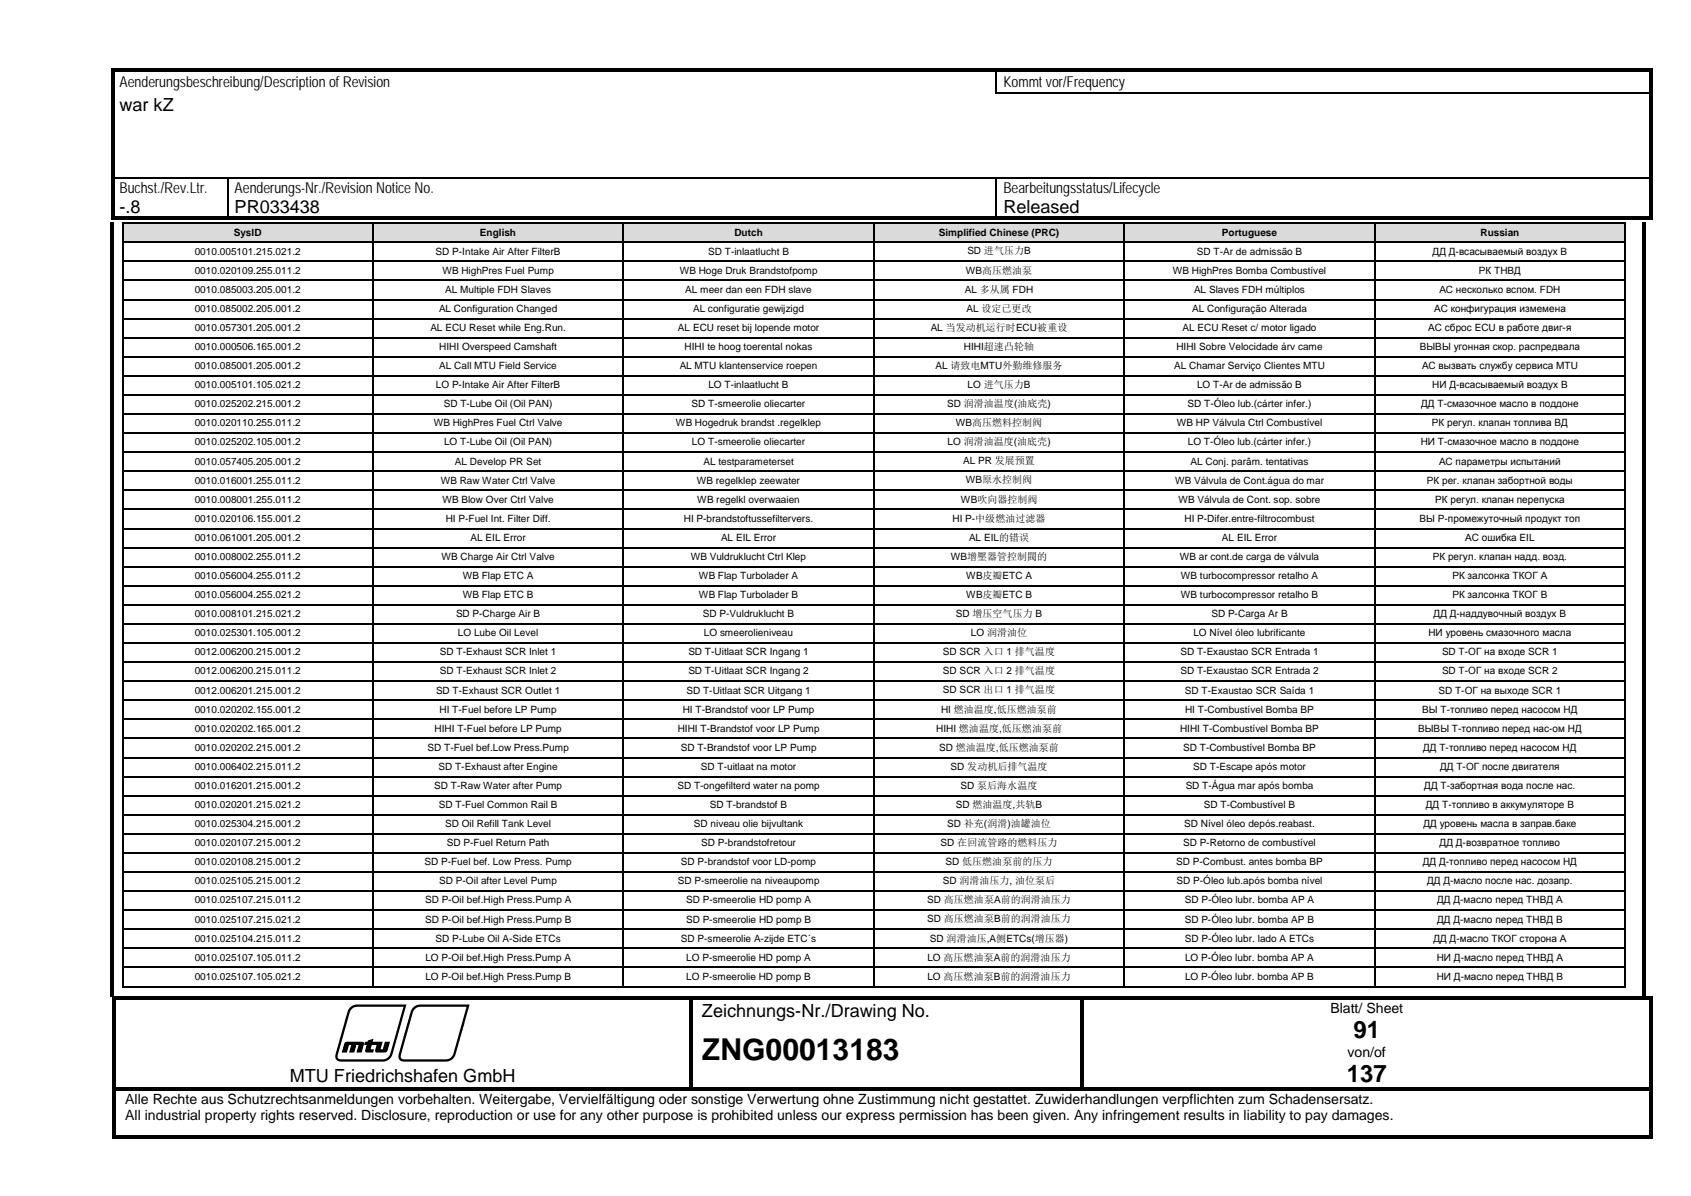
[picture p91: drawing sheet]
<svg xmlns="http://www.w3.org/2000/svg" width="297mm" height="210mm" viewBox="0 0 297 210" stroke-linecap="round" stroke-linejoin="round" font-family="sans-serif">
<defs><g id="words">
<text font-size="5.3" x="123.3" y="186.2">ZNG00013183</text>
<g font-size="4.2">
<text x="237.7" y="182.4">91</text>
<text x="236.5" y="190.1">137</text>
</g>
<g font-size="3.2">
<text x="21" y="19.5">war kZ</text>
<text x="21" y="37.4">-.8</text>
<text x="41.2" y="37.4">PR033438</text>
<text x="176.2" y="37.4">Released</text>
<text x="123.3" y="178.5">Zeichnungs-Nr./Drawing No.</text>
<text x="50.9" y="190">MTU Friedrichshafen GmbH</text>
</g>
<g font-size="2.6">
<text x="21" y="15.3">Aenderungsbeschreibung/Descriptionof Revision</text>
<text x="176.2" y="15.3">Kommt vor/Frequency</text>
<text x="21" y="33.9">Buchst./Rev.Ltr.</text>
<text x="41.2" y="33.9">Aenderungs-Nr./RevisionNotice No.</text>
<text x="176.2" y="33.9">Bearbeitungsstatus/Lifecycle</text>
</g>
<g font-size="2.5">
<text x="233.7" y="177.8">Blatt/ Sheet</text>
<text x="236.7" y="185.5">von/of</text>
<text x="22" y="193.8">Alle Rechte aus Schutzrechtsanmeldungen vorbehalten. Weitergabe, Vervielfältigung oder sonstige Verwertung ohne Zustimmung nicht gestattet. Zuwiderhandlungen verpflichten zum Schadensersatz.</text>
<text x="22" y="196.6">All industrial property rights reserved. Disclosure, reproduction or use for any other purpose is prohibited unless our express permission has been given. Any infringement results in liability to pay damages.</text>
</g>
<g font-size="1.8">
<text x="41.1" y="41.4">SysID</text>
<text x="84.3" y="41.4">English</text>
<text x="129" y="41.4">Dutch</text>
<text x="164.9" y="41.4">Simplified Chinese (PRC)</text>
<text x="214.6" y="41.4">Portuguese</text>
<text x="260" y="41.4">Russian</text>
<text x="34.2" y="44.7">0010.005101.215.021.2</text>
<text x="76.5" y="44.7">SD P-Intake Air After FilterB</text>
<text x="124.4" y="44.7">SD T-inlaatlucht B</text>
<text x="169.9" y="44.7">SD 进气压力B</text>
<text x="210.2" y="44.7">SD T-Ar de admissão B</text>
<text x="251.6" y="44.7">ДД Д-всасываемый воздух В</text>
<text x="34.2" y="48">0010.020109.255.011.2</text>
<text x="34.2" y="51.4">0010.085003.205.001.2</text>
<text x="77.7" y="48">WB HighPres Fuel Pump</text>
<text x="78.2" y="51.4">AL Multiple FDH Slaves</text>
<text x="119.4" y="48">WB Hoge Druk Brandstofpomp</text>
<text x="120.4" y="51.4">AL meer dan een FDH slave</text>
<text x="169.5" y="51.4">AL 多从属 FDH</text>
<text x="169.7" y="48">WB高压燃油泵</text>
<text x="206" y="48">WB HighPres Bomba Combustível</text>
<text x="209.7" y="51.4">AL Slaves FDH múltiplos</text>
<text x="252.8" y="51.4">АС несколько вспом. FDH</text>
<text x="259.8" y="48">РК ТНВД</text>
<text x="34.2" y="54.8">0010.085002.205.001.2</text>
<text x="34.2" y="58.1">0010.057301.205.001.2</text>
<text x="75.6" y="58.1">AL ECU Reset while Eng.Run.</text>
<text x="77.1" y="54.8">AL Configuration Changed</text>
<text x="119.1" y="58.1">AL ECU reset bij lopende motor</text>
<text x="121.7" y="54.8">AL configuratie gewijzigd</text>
<text x="163.5" y="58.1">AL 当发动机运行时ECU被重设</text>
<text x="169.8" y="54.7">AL 设定已更改</text>
<text x="207.7" y="58.1">AL ECU Reset c/ motor ligado</text>
<text x="209.4" y="54.8">AL Configuração Alterada</text>
<text x="250.9" y="58.1">АС сброс ECU в работе двиг-я</text>
<text x="251.9" y="54.8">АС конфигурация измемена</text>
<text x="34.2" y="61.5">0010.000506.165.001.2</text>
<text x="34.2" y="64.8">0010.085001.205.001.2</text>
<text x="77.2" y="64.8">AL Call MTU Field Service</text>
<text x="77.2" y="61.5">HIHI Overspeed Camshaft</text>
<text x="119.4" y="64.8">AL MTU klantenservice roepen</text>
<text x="120.2" y="61.5">HIHI te hoog toerental nokas</text>
<text x="164.3" y="64.8">AL 请致电MTU外勤维修服务</text>
<text x="169.3" y="61.4">HIHI超速凸轮轴</text>
<text x="206.2" y="64.8">AL Chamar Serviço Clientes MTU</text>
<text x="206.6" y="61.5">HIHI Sobre Velocidade árv came</text>
<text x="249.4" y="61.5">ВЫВЫ угонная скор. распредвала</text>
<text x="249.8" y="64.8">АС вызвать службу сервиса MTU</text>
<text x="34.2" y="68.2">0010.005101.105.021.2</text>
<text x="34.2" y="71.5">0010.025202.215.001.2</text>
<text x="76.6" y="68.2">LO P-Intake Air After FilterB</text>
<text x="77.9" y="71.5">SD T-Lube Oil (Oil PAN)</text>
<text x="121.5" y="71.5">SD T-smeerolie oliecarter</text>
<text x="124.4" y="68.2">LO T-inlaatlucht B</text>
<text x="166.4" y="71.5">SD 润滑油温度(油底壳)</text>
<text x="169.9" y="68.1">LO 进气压力B</text>
<text x="208.6" y="71.5">SD T-Óleo lub.(cárter infer.)</text>
<text x="210.2" y="68.2">LO T-Ar de admissão B</text>
<text x="249.6" y="71.5">ДД Т-смазочное масло в поддоне</text>
<text x="251.6" y="68.2">НИ Д-всасываемый воздух В</text>
<text x="34.2" y="74.9">0010.020110.255.011.2</text>
<text x="76.2" y="74.9">WB HighPres Fuel Ctrl Valve</text>
<text x="118.7" y="74.9">WB Hogedruk brandst .regelklep</text>
<text x="167.9" y="74.8">WB高压燃料控制阀</text>
<text x="206.7" y="74.9">WB HP Válvula Ctrl Combustível</text>
<text x="251.5" y="74.9">РК регул. клапан топлива ВД</text>
<text x="34.2" y="78.2">0010.025202.105.001.2</text>
<text x="34.2" y="81.6">0010.057405.205.001.2</text>
<text x="78" y="78.2">LO T-Lube Oil (Oil PAN)</text>
<text x="79.9" y="81.6">AL Develop PR Set</text>
<text x="121.5" y="78.2">LO T-smeerolie oliecarter</text>
<text x="123.5" y="81.6">AL testparameterset</text>
<text x="166.4" y="78.2">LO 润滑油温度(油底壳)</text>
<text x="169.2" y="81.6">AL PR 发展预置</text>
<text x="208.6" y="78.2">LO T-Óleo lub.(cárter infer.)</text>
<text x="209.1" y="81.6">AL Conj. parâm. tentativas</text>
<text x="249.5" y="78.2">НИ Т-смазочное масло в поддоне</text>
<text x="252.8" y="81.6">АС параметры испытаний</text>
<text x="34.2" y="84.9">0010.016001.255.011.2</text>
<text x="34.2" y="88.3">0010.008001.255.011.2</text>
<text x="77.4" y="84.9">WB Raw Water Ctrl Valve</text>
<text x="77.7" y="88.3">WB Blow Over Ctrl Valve</text>
<text x="122.4" y="84.9">WB regelklep zeewater</text>
<text x="122.5" y="88.3">WB regelkl overwaaien</text>
<text x="168.8" y="88.2">WB吹向器控制阀</text>
<text x="169.6" y="84.9">WB原水控制阀</text>
<text x="206.4" y="84.9">WB Válvula de Cont.água do mar</text>
<text x="207" y="88.3">WB Válvula de Cont. sop. sobre</text>
<text x="250.6" y="84.9">РК рег. клапан забортной воды</text>
<text x="252.1" y="88.3">РК регул. клапан перепуска</text>
<text x="34.2" y="91.6">0010.020106.155.001.2</text>
<text x="34.2" y="95">0010.061001.205.001.2</text>
<text x="78.3" y="91.6">HI P-Fuel Int. Filter Diff.</text>
<text x="82.7" y="95">AL EIL Error</text>
<text x="120.1" y="91.6">HI P-brandstoftussefiltervers.</text>
<text x="126.6" y="95">AL EIL Error</text>
<text x="167.3" y="91.6">HI P-中级燃油过滤器</text>
<text x="170.2" y="95">AL EIL的错误</text>
<text x="208" y="91.6">HI P-Difer.entre-filtrocombust</text>
<text x="214.6" y="95">AL EIL Error</text>
<text x="249.3" y="91.6">ВЫ P-промежуточный продукт топ</text>
<text x="257.3" y="95">АС ошибка EIL</text>
<text x="34.2" y="98.3">0010.008002.255.011.2</text>
<text x="34.2" y="101.7">0010.056004.255.011.2</text>
<text x="77.6" y="98.3">WB Charge Air Ctrl Valve</text>
<text x="81.3" y="101.7">WB Flap ETC A</text>
<text x="121.3" y="98.3">WB Vuldruklucht Ctrl Klep</text>
<text x="122.8" y="101.7">WB Flap Turbolader A</text>
<text x="167" y="98.3">WB增壓器管控制閥的</text>
<text x="169.7" y="101.7">WB皮瓣ETC A</text>
<text x="207.2" y="98.3">WB ar cont.de carga de válvula</text>
<text x="207.4" y="101.7">WB turbocompressor retalho A</text>
<text x="251.6" y="98.3">РК регул. клапан надд. возд.</text>
<text x="255.1" y="101.7">РК залсонка ТКОГ A</text>
<text x="34.2" y="105">0010.056004.255.021.2</text>
<text x="81.3" y="105">WB Flap ETC B</text>
<text x="122.8" y="105">WB Flap Turbolader B</text>
<text x="169.7" y="105">WB皮瓣ETC B</text>
<text x="207.4" y="105">WB turbocompressor retalho B</text>
<text x="255.1" y="105">РК залсонка ТКОГ B</text>
<text x="34.2" y="108.4">0010.008101.215.021.2</text>
<text x="34.2" y="111.7">0010.025301.105.001.2</text>
<text x="80.1" y="108.4">SD P-Charge Air B</text>
<text x="80.4" y="111.7">LO Lube Oil Level</text>
<text x="123.4" y="108.4">SD P-Vuldruklucht B</text>
<text x="123.6" y="111.7">LO smeerolieniveau</text>
<text x="167.9" y="108.4">SD 增压空气压力 B</text>
<text x="170.5" y="111.7">LO 润滑油位</text>
<text x="209.6" y="111.7">LO Nível óleo lubrificante</text>
<text x="212.8" y="108.4">SD P-Carga Ar B</text>
<text x="250.9" y="111.7">НИ уровень смазочного масла</text>
<text x="251.8" y="108.4">ДД Д-наддувочный воздух B</text>
<text x="34.2" y="115.1">0012.006200.215.001.2</text>
<text x="34.2" y="118.4">0012.006200.215.011.2</text>
<text x="77.3" y="118.4">SD T-Exhaust SCR Inlet 2</text>
<text x="77.3" y="115.1">SD T-Exhaust SCR Inlet 1</text>
<text x="120.9" y="118.4">SD T-Uitlaat SCR Ingang 2</text>
<text x="120.9" y="115.1">SD T-Uitlaat SCR Ingang 1</text>
<text x="165.6" y="118.4">SD SCR 入口 2 排气温度</text>
<text x="165.6" y="115.1">SD SCR 入口 1 排气温度</text>
<text x="207.3" y="118.4">SD T-Exaustao SCR Entrada 2</text>
<text x="207.3" y="115.1">SD T-Exaustao SCR Entrada 1</text>
<text x="253.3" y="118.4">SD Т-ОГ на входе SCR 2</text>
<text x="253.3" y="115.1">SD Т-ОГ на входе SCR 1</text>
<text x="34.2" y="121.8">0012.006201.215.001.2</text>
<text x="34.2" y="125.1">0010.020202.155.001.2</text>
<text x="76.6" y="121.8">SD T-Exhaust SCR Outlet 1</text>
<text x="77.2" y="125.1">HI T-Fuel before LP Pump</text>
<text x="119.9" y="125.1">HI T-Brandstof voor LP Pump</text>
<text x="120.6" y="121.8">SD T-Uitlaat SCR Uitgang 1</text>
<text x="165.3" y="125.1">HI 燃油温度,低压燃油泵前</text>
<text x="165.6" y="121.8">SD SCR 出口 1 排气温度</text>
<text x="208.1" y="121.8">SD T-Exaustao SCR Saída 1</text>
<text x="208.2" y="125.1">HI T-Combustível Bomba BP</text>
<text x="249.8" y="125.1">ВЫ Т-топливо перед насосом НД</text>
<text x="252.6" y="121.8">SD Т-ОГ на выходе SCR 1</text>
<text x="34.2" y="128.5">0010.020202.165.001.2</text>
<text x="34.2" y="131.8">0010.020202.215.001.2</text>
<text x="75.1" y="131.8">SD T-Fuel bef.Low Press.Pump</text>
<text x="76.3" y="128.5">HIHI T-Fuel before LP Pump</text>
<text x="119" y="128.5">HIHI T-Brandstof voor LP Pump</text>
<text x="119.6" y="131.8">SD T-Brandstof voor LP Pump</text>
<text x="164.4" y="128.5">HIHI 燃油温度,低压燃油泵前</text>
<text x="165" y="131.8">SD 燃油温度,低压燃油泵前</text>
<text x="207.3" y="128.5">HIHI T-Combustível Bomba BP</text>
<text x="207.8" y="131.8">SD T-Combustível Bomba BP</text>
<text x="249.1" y="128.5">ВЫВЫ Т-топливо перед нас-ом НД</text>
<text x="250" y="131.8">ДД Т-топливо перед насосом НД</text>
<text x="34.2" y="135.2">0010.006402.215.011.2</text>
<text x="77" y="135.2">SD T-Exhaust after Engine</text>
<text x="123.1" y="135.2">SD T-uitlaat na motor</text>
<text x="167" y="135.2">SD 发动机后排气温度</text>
<text x="209.6" y="135.2">SD T-Escape após motor</text>
<text x="252.9" y="135.2">ДД Т-ОГ после двигателя</text>
<text x="34.2" y="138.5">0010.016201.215.001.2</text>
<text x="34.2" y="141.9">0010.020201.215.021.2</text>
<text x="76.3" y="138.5">SD T-Raw Water after Pump</text>
<text x="77.1" y="141.9">SD T-Fuel Common Rail B</text>
<text x="119" y="138.5">SD T-ongefilterd water na pomp</text>
<text x="124.7" y="141.9">SD T-brandstof B</text>
<text x="167.9" y="141.9">SD 燃油温度,共轨B</text>
<text x="168.7" y="138.5">SD 泵后海水温度</text>
<text x="208.3" y="138.5">SD T-Água mar após bomba</text>
<text x="211.4" y="141.9">SD T-Combustível B</text>
<text x="250.2" y="138.5">ДД Т-забортная вода после нас.</text>
<text x="250.4" y="141.9">ДД Т-топливо в аккумуляторе В</text>
<text x="34.2" y="145.2">0010.025304.215.001.2</text>
<text x="34.2" y="148.6">0010.020107.215.001.2</text>
<text x="78.2" y="145.2">SD Oil Refill Tank Level</text>
<text x="78.5" y="148.6">SD P-Fuel Return Path</text>
<text x="121.9" y="145.2">SD niveau olie bijvultank</text>
<text x="123.1" y="148.6">SD P-brandstofretour</text>
<text x="165.2" y="148.6">SD 在回流管路的燃料压力</text>
<text x="166.4" y="145.2">SD 补充(润滑)油罐油位</text>
<text x="207.8" y="148.6">SD P-Retorno de combustível</text>
<text x="208" y="145.2">SD Nível óleo depós.reabast.</text>
<text x="250" y="145.2">ДД уровень масла в заправ.баке</text>
<text x="252.9" y="148.6">ДД Д-возвратное топливо</text>
<text x="34.2" y="152">0010.020108.215.001.2</text>
<text x="34.2" y="155.3">0010.025105.215.001.2</text>
<text x="74.5" y="152">SD P-Fuel bef. Low Press. Pump</text>
<text x="77.2" y="155.3">SD P-Oil after Level Pump</text>
<text x="119" y="155.3">SD P-smeerolie na niveaupomp</text>
<text x="119.6" y="152">SD P-brandstof voor LD-pomp</text>
<text x="165.6" y="155.3">SD 润滑油压力, 油位泵后</text>
<text x="166.1" y="151.9">SD 低压燃油泵前的压力</text>
<text x="206.6" y="152">SD P-Combust. antes bomba BP</text>
<text x="206.6" y="155.3">SD P-Óleo lub.após bomba nível</text>
<text x="249.9" y="152">ДД Д-топливо перед насосом НД</text>
<text x="250.7" y="155.3">ДД Д-масло после нас. дозапр.</text>
<text x="34.2" y="158.6">0010.025107.215.011.2</text>
<text x="74.7" y="158.6">SD P-Oil bef.High Press.Pump A</text>
<text x="120.5" y="158.6">SD P-smeerolie HD pomp A</text>
<text x="162.9" y="162">SD 高压燃油泵B前的润滑油压力</text>
<text x="162.9" y="158.6">SD 高压燃油泵A前的润滑油压力</text>
<text x="208.1" y="158.6">SD P-Óleo lubr. bomba AP A</text>
<text x="252.4" y="158.6">ДД Д-масло перед ТНВД А</text>
<text x="34.2" y="162">0010.025107.215.021.2</text>
<text x="34.2" y="165.4">0010.025104.215.011.2</text>
<text x="74.7" y="162">SD P-Oil bef.High Press.Pump B</text>
<text x="76.5" y="165.4">SD P-Lube Oil A-Side ETCs</text>
<text x="119.6" y="165.4">SD P-smeerolie A-zijde ETC´s</text>
<text x="120.5" y="162">SD P-smeerolie HD pomp B</text>
<text x="163.3" y="165.3">SD 润滑油压,A侧ETCs(增压器)</text>
<text x="208.1" y="162">SD P-Óleo lubr. bomba AP B</text>
<text x="208.1" y="165.4">SD P-Óleo lubr. lado A ETCs</text>
<text x="251.8" y="165.4">ДД Д-масло ТКОГ сторона А</text>
<text x="252.4" y="162">ДД Д-масло перед ТНВД В</text>
<text x="34.2" y="168.7">0010.025107.105.011.2</text>
<text x="34.2" y="172.1">0010.025107.105.021.2</text>
<text x="74.7" y="172.1">LO P-Oil bef.High Press.Pump B</text>
<text x="74.7" y="168.7">LO P-Oil bef.High Press.Pump A</text>
<text x="120.5" y="172.1">LO P-smeerolie HD pomp B</text>
<text x="120.5" y="168.7">LO P-smeerolie HD pomp A</text>
<text x="162.9" y="172">LO 高压燃油泵B前的润滑油压力</text>
<text x="162.9" y="168.7">LO 高压燃油泵A前的润滑油压力</text>
<text x="208.2" y="172.1">LO P-Óleo lubr. bomba AP B</text>
<text x="208.2" y="168.7">LO P-Óleo lubr. bomba AP A</text>
<text x="252.3" y="172.1">НИ Д-масло перед ТНВД В</text>
<text x="252.3" y="168.7">НИ Д-масло перед ТНВД А</text>
</g>
</g></defs>
<g fill="#000">
<path d="M19.5 12h.6v.5h-.6z" fill-rule="evenodd"/>
<path d="M19.5 12h.6v.5h-.6z" fill-rule="evenodd"/>
<path d="M19.5 12.5h.6v3.7h-.6z" fill-rule="evenodd"/>
<path d="M19.5 16.2h.6v.3h-.6z" fill-rule="evenodd"/>
<path d="M20.1 12h154.8v.5h-154.8z" fill-rule="evenodd"/>
<path d="M174.9 12h.5v.5h-.5z" fill-rule="evenodd"/>
<path d="M175.4 12h24.6v.5h-24.6z" fill-rule="evenodd"/>
<path d="M200 12h.6v.5h-.6z" fill-rule="evenodd"/>
<path d="M200.6 12h89.2v.5h-89.2z" fill-rule="evenodd"/>
<path d="M289.8 12h.5v.5h-.5z" fill-rule="evenodd"/>
<path d="M289.8 12h.5v.5h-.5z" fill-rule="evenodd"/>
<path d="M289.8 12.5h.5v3.7h-.5z" fill-rule="evenodd"/>
<path d="M289.8 16.2h.5v.3h-.5z" fill-rule="evenodd"/>
<path d="M19.5 16.5h.6v3.7h-.6z" fill-rule="evenodd"/>
<path d="M19.5 20.2h.6v3.6h-.6z" fill-rule="evenodd"/>
<path d="M19.5 23.8h.6v3.7h-.6z" fill-rule="evenodd"/>
<path d="M19.5 27.5h.6v3.6h-.6z" fill-rule="evenodd"/>
<path d="M19.5 31.4h.6v3h-.6z" fill-rule="evenodd"/>
<path d="M19.5 34.4h.6v3.7h-.6z" fill-rule="evenodd"/>
<path d="M19.5 38.1h.6v.5h-.6z" fill-rule="evenodd"/>
<path d="M19.5 38.1h.6v.5h-.6z" fill-rule="evenodd"/>
<path d="M20.1 38.1h19.8v.5h-19.8z" fill-rule="evenodd"/>
<path d="M39.9 38.1h.5v.5h-.5z" fill-rule="evenodd"/>
<path d="M40.4 38.1h134.5v.5h-134.5z" fill-rule="evenodd"/>
<path d="M174.9 38.1h.5v.5h-.5z" fill-rule="evenodd"/>
<path d="M175.4 38.1h114.4v.5h-114.4z" fill-rule="evenodd"/>
<path d="M289.8 16.5h.5v3.7h-.5z" fill-rule="evenodd"/>
<path d="M289.8 20.2h.5v3.6h-.5z" fill-rule="evenodd"/>
<path d="M289.8 23.8h.5v3.7h-.5z" fill-rule="evenodd"/>
<path d="M289.8 27.5h.5v3.6h-.5z" fill-rule="evenodd"/>
<path d="M289.8 31.4h.5v3h-.5z" fill-rule="evenodd"/>
<path d="M289.8 34.4h.5v3.7h-.5z" fill-rule="evenodd"/>
<path d="M289.8 38.1h.5v.5h-.5z" fill-rule="evenodd"/>
<path d="M289.8 38.1h.5v.5h-.5z" fill-rule="evenodd"/>
<path d="M19.8 175h.5v.5h-.5z" fill-rule="evenodd"/>
<path d="M19.8 175h.5v.5h-.5z" fill-rule="evenodd"/>
<path d="M20.3 175h100.8v.5h-100.8z" fill-rule="evenodd"/>
<path d="M121.1 175h.5v.5h-.5z" fill-rule="evenodd"/>
<path d="M121.6 175h68.2v.5h-68.2z" fill-rule="evenodd"/>
<path d="M189.8 175h.6v.5h-.6z" fill-rule="evenodd"/>
<path d="M190.4 175h99.4v.5h-99.4z" fill-rule="evenodd"/>
<path d="M289.8 175h.5v.5h-.5z" fill-rule="evenodd"/>
<path d="M289.8 175h.5v.5h-.5z" fill-rule="evenodd"/>
<path d="M19.8 175.5h.5v15.4h-.5z" fill-rule="evenodd"/>
<path d="M19.8 190.9h.5v.6h-.5z" fill-rule="evenodd"/>
<path d="M19.8 191.5h.5v8h-.5z" fill-rule="evenodd"/>
<path d="M20.3 190.9h100.8v.6h-100.8z" fill-rule="evenodd"/>
<path d="M121.1 175.5h.5v15.4h-.5z" fill-rule="evenodd"/>
<path d="M121.1 190.9h.5v.6h-.5z" fill-rule="evenodd"/>
<path d="M121.6 190.9h68.2v.6h-68.2z" fill-rule="evenodd"/>
<path d="M189.8 175.5h.6v15.4h-.6z" fill-rule="evenodd"/>
<path d="M189.8 190.9h.6v.6h-.6z" fill-rule="evenodd"/>
<path d="M190.4 190.9h99.4v.6h-99.4z" fill-rule="evenodd"/>
<path d="M289.8 175.5h.5v15.4h-.5z" fill-rule="evenodd"/>
<path d="M289.8 190.9h.5v.6h-.5z" fill-rule="evenodd"/>
<path d="M289.8 191.5h.5v8h-.5z" fill-rule="evenodd"/>
<path d="M19.8 199.5h.5v.5h-.5z" fill-rule="evenodd"/>
<path d="M19.8 199.5h.5v.5h-.5z" fill-rule="evenodd"/>
<path d="M20.3 199.5h269.5v.5h-269.5z" fill-rule="evenodd"/>
<path d="M289.8 199.5h.5v.5h-.5z" fill-rule="evenodd"/>
<path d="M289.8 199.5h.5v.5h-.5z" fill-rule="evenodd"/>
</g>
<path d="M175 12.5v3.7M20.1 31.3h19.8M40 31.4v6.7M40.1 31.3h134.8M175 31.4v6.7M175.2 31.3h114.6" fill="none" stroke="#000" stroke-width=".25"/>
<path d="M174.9 16.3h25.1M200.4 16.3h89.4" fill="none" stroke="#000" stroke-width=".34"/>
<g fill="#000">
<path d="M200 16.2h.4v.3h-.4zM19.5 31.1h.6v.3h-.6zM39.9 31.4h.2zM39.9 31.1h.2v.3h-.2zM174.9 31.4h.3zM174.9 31.1h.3v.3h-.3zM289.8 31.1h.5v.3h-.5zM60.6 183.2l.3-.2h2.2a.47 .47 0 0 1 .6 .1 .47 .47 0 0 1 .1 .6l-.4 1h-.7l.4-1.3h-.6l-.3 1.3h-.8l.4-1.3h-.6l-.3 1.3h-.8zM64.2 183h.4l.1-.2 .8-.3-.2 .5h1.8l-.4 1.4h.6l.4-1.4h.7l-.1 .4a1.4 1.4 0 0 1-.7 1.3h-1a.44 .44 0 0 1-.6-.3l.3-1h-1.1l-.2 1h.6l-.1 .3h-.5a.51 .51 0 0 1-.8-.3l.3-1h-.4z"/>
<path d="M61.5 176.9l.6-.4 .6-.1h8.7l-2.4 8.6a2.24 2.24 0 0 1-2.7 1.4h-6.4a1.06 1.06 0 0 1-1-.6 1.06 1.06 0 0 1 .2-1.1l1.9-6.9zM61.8 177.2l-.4 .7-2 7.2a.69 .69 0 0 0 .1 .8 .69 .69 0 0 0 .8 .1h6.9a1.38 1.38 0 0 0 1.4-1.1l2.3-8.1h-8.2z"/>
<path d="M72.6 176.9l.6-.4 .6-.1h8.7l-2.5 8.6a2.21 2.21 0 0 1-2.6 1.4h-6.4a1.06 1.06 0 0 1-1-.6 1.06 1.06 0 0 1 .1-1.1l2-7.1zM72.9 177.2l-.4 .7-2 7.2a.69 .69 0 0 0 .1 .8 .69 .69 0 0 0 .8 .1h6.9a1.38 1.38 0 0 0 1.4-1.1l2.2-8.1h-8.1z"/>
</g>
<path d="M60.6 183.2l.3-.2h2.2a.47 .47 0 0 1 .6 .1 .47 .47 0 0 1 .1 .6l-.4 1h-.7l.4-1.3h-.6l-.3 1.3h-.8l.4-1.3h-.6l-.3 1.3h-.8zM64.2 183h.4l.1-.2 .8-.3-.2 .5h1.8l-.4 1.4h.6l.4-1.4h.7l-.1 .4a1.4 1.4 0 0 1-.7 1.3h-1a.44 .44 0 0 1-.6-.3l.3-1h-1.1l-.2 1h.6l-.1 .3h-.5a.51 .51 0 0 1-.8-.3l.3-1h-.4z" fill="none" stroke="#000" stroke-width=".18"/>
<g fill="#dadada">
<path d="M21.7 39.4h43.6v3h-43.6z" fill-rule="evenodd"/>
<path d="M22.1 39.7h42.9v2.3h-42.9z" fill-rule="evenodd"/>
<path d="M65.7 39.4h43.6v3h-43.6z" fill-rule="evenodd"/>
<path d="M66 39.7h43v2.3h-43z" fill-rule="evenodd"/>
<path d="M109.7 39.4h43.6v3h-43.6z" fill-rule="evenodd"/>
<path d="M110 39.7h43v2.3h-43z" fill-rule="evenodd"/>
<path d="M153.7 39.4h43.6v3h-43.6z" fill-rule="evenodd"/>
<path d="M154 39.7h43v2.3h-43z" fill-rule="evenodd"/>
<path d="M197.7 39.4h43.6v3h-43.6z" fill-rule="evenodd"/>
<path d="M198 39.7h42.9v2.3h-42.9z" fill-rule="evenodd"/>
<path d="M241.7 39.4h43.6v3h-43.6z" fill-rule="evenodd"/>
</g>
<path d="M242 39.7h42.9v2.3h-42.9z" fill="#dadada"/>
<g fill="#000">
<path d="M21.4 39h.3v.4h-.3zM21.4 39h.3v.3h-.3zM65.3 39.3l.4 .1zM65.3 39h.4v.3h-.4zM109.3 39.3l.4 .1zM109.3 39h.4v.3h-.4zM153.3 39.3l.4 .1zM153.3 39h.4v.3h-.4zM197.3 39.3l.4 .1zM197.3 39h.4v.3h-.4zM241.3 39.3l.3 .1zM241.3 39h.3v.3h-.3z"/>
<path d="M285.3 39h.3v.4h-.3zM285.3 39h.3v.3h-.3zM21.4 42.4h.3v.3h-.3zM21.4 45.7h.3v.4h-.3zM21.4 49.1h.3v.3h-.3zM21.4 52.4h.3v.4h-.3zM21.4 55.8h.3v.3h-.3zM21.4 59.1h.3v.4h-.3zM65.3 42.4h.4v.3h-.4zM65.3 45.7h.4v.4h-.4zM65.3 49.1h.4v.3h-.4zM65.3 52.4h.4v.4h-.4z"/>
<path d="M65.3 55.8h.4v.3h-.4zM65.3 59.1h.4v.4h-.4zM109.3 42.4h.4v.3h-.4zM109.3 45.7h.4v.4h-.4zM109.3 49.1h.4v.3h-.4zM109.3 52.4h.4v.4h-.4zM109.3 55.8h.4v.3h-.4zM109.3 59.1h.4v.4h-.4zM153.3 42.4h.4v.3h-.4zM153.3 45.7h.4v.4h-.4zM153.3 49.1h.4v.3h-.4zM153.3 52.4h.4v.4h-.4z"/>
<path d="M153.3 55.8h.4v.3h-.4zM153.3 59.1h.4v.4h-.4zM197.3 42.4h.4v.3h-.4zM197.3 45.7h.4v.4h-.4zM197.3 49.1h.4v.3h-.4zM197.3 52.4h.4v.4h-.4zM197.3 55.8h.4v.3h-.4zM197.3 59.1h.4v.4h-.4zM241.3 42.4h.3v.3h-.3zM241.3 45.7h.3v.4h-.3zM241.3 49.1h.3v.3h-.3zM241.3 52.4h.3v.4h-.3z"/>
<path d="M241.3 55.8h.3v.3h-.3zM241.3 59.1h.3v.4h-.3zM285.3 42.4h.3v.3h-.3zM285.3 45.7h.3v.4h-.3zM285.3 49.1h.3v.3h-.3zM285.3 52.4h.3v.4h-.3zM285.3 55.8h.3v.3h-.3zM285.3 59.1h.3v.4h-.3zM21.4 62.5h.3v.3h-.3zM21.4 65.8h.3v.4h-.3zM21.4 69.2h.3v.3h-.3zM21.4 72.5h.3v.4h-.3z"/>
<path d="M21.4 75.9h.3v.3h-.3zM21.4 79.2h.3v.4h-.3zM65.3 62.5h.4v.3h-.4zM65.3 65.8h.4v.4h-.4zM65.3 69.2h.4v.3h-.4zM65.3 72.5h.4v.4h-.4zM65.3 75.9h.4v.3h-.4zM65.3 79.2h.4v.4h-.4zM109.3 62.5h.4v.3h-.4zM109.3 65.8h.4v.4h-.4zM109.3 69.2h.4v.3h-.4zM109.3 72.5h.4v.4h-.4z"/>
<path d="M109.3 75.9h.4v.3h-.4zM109.3 79.2h.4v.4h-.4zM153.3 62.5h.4v.3h-.4zM153.3 65.8h.4v.4h-.4zM153.3 69.2h.4v.3h-.4zM153.3 72.5h.4v.4h-.4zM153.3 75.9h.4v.3h-.4zM153.3 79.2h.4v.4h-.4zM197.3 62.5h.4v.3h-.4zM197.3 65.8h.4v.4h-.4zM197.3 69.2h.4v.3h-.4zM197.3 72.5h.4v.4h-.4z"/>
<path d="M197.3 75.9h.4v.3h-.4zM197.3 79.2h.4v.4h-.4zM241.3 62.5h.3v.3h-.3zM241.3 65.8h.3v.4h-.3zM241.3 69.2h.3v.3h-.3zM241.3 72.5h.3v.4h-.3zM241.3 75.9h.3v.3h-.3zM241.3 79.2h.3v.4h-.3zM285.3 62.5h.3v.3h-.3zM285.3 65.8h.3v.4h-.3zM285.3 69.2h.3v.3h-.3zM285.3 72.5h.3v.4h-.3z"/>
<path d="M285.3 75.9h.3v.3h-.3zM285.3 79.2h.3v.4h-.3zM21.4 82.6h.3v.4h-.3zM21.4 85.9h.3v.4h-.3zM21.4 89.3h.3v.3h-.3zM21.4 92.6h.3v.4h-.3zM21.4 96h.3v.4h-.3zM21.4 99.3h.3v.4h-.3zM65.3 82.6h.4v.4h-.4zM65.3 85.9h.4v.4h-.4zM65.3 89.3h.4v.3h-.4zM65.3 92.6h.4v.4h-.4z"/>
<path d="M65.3 96h.4v.4h-.4zM65.3 99.3h.4v.4h-.4zM109.3 82.6h.4v.4h-.4zM109.3 85.9h.4v.4h-.4zM109.3 89.3h.4v.3h-.4zM109.3 92.6h.4v.4h-.4zM109.3 96h.4v.4h-.4zM109.3 99.3h.4v.4h-.4zM153.3 82.6h.4v.4h-.4zM153.3 85.9h.4v.4h-.4zM153.3 89.3h.4v.3h-.4zM153.3 92.6h.4v.4h-.4z"/>
<path d="M153.3 96h.4v.4h-.4zM153.3 99.3h.4v.4h-.4zM197.3 82.6h.4v.4h-.4zM197.3 85.9h.4v.4h-.4zM197.3 89.3h.4v.3h-.4zM197.3 92.6h.4v.4h-.4zM197.3 96h.4v.4h-.4zM197.3 99.3h.4v.4h-.4zM241.3 82.6h.3v.4h-.3zM241.3 85.9h.3v.4h-.3zM241.3 89.3h.3v.3h-.3zM241.3 92.6h.3v.4h-.3z"/>
<path d="M241.3 96h.3v.4h-.3zM241.3 99.3h.3v.4h-.3zM285.3 82.6h.3v.4h-.3zM285.3 85.9h.3v.4h-.3zM285.3 89.3h.3v.3h-.3zM285.3 92.6h.3v.4h-.3zM285.3 96h.3v.4h-.3zM285.3 99.3h.3v.4h-.3zM21.4 102.7h.3v.4h-.3zM21.4 106h.3v.4h-.3zM21.4 109.4h.3v.3h-.3zM21.4 112.8h.3v.3h-.3z"/>
<path d="M21.4 116.1h.3v.4h-.3zM21.4 119.4h.3v.4h-.3zM65.3 102.7h.4v.4h-.4zM65.3 106h.4v.4h-.4zM65.3 109.4h.4v.3h-.4zM65.3 112.8h.4v.3h-.4zM65.3 116.1h.4v.4h-.4zM65.3 119.4h.4v.4h-.4zM109.3 102.7h.4v.4h-.4zM109.3 106h.4v.4h-.4zM109.3 109.4h.4v.3h-.4zM109.3 112.8h.4v.3h-.4z"/>
<path d="M109.3 116.1h.4v.4h-.4zM109.3 119.4h.4v.4h-.4zM153.3 102.7h.4v.4h-.4zM153.3 106h.4v.4h-.4zM153.3 109.4h.4v.3h-.4zM153.3 112.8h.4v.3h-.4zM153.3 116.1h.4v.4h-.4zM153.3 119.4h.4v.4h-.4zM197.3 102.7h.4v.4h-.4zM197.3 106h.4v.4h-.4zM197.3 109.4h.4v.3h-.4zM197.3 112.8h.4v.3h-.4z"/>
<path d="M197.3 116.1h.4v.4h-.4zM197.3 119.4h.4v.4h-.4zM241.3 102.7h.3v.4h-.3zM241.3 106h.3v.4h-.3zM241.3 109.4h.3v.3h-.3zM241.3 112.8h.3v.3h-.3zM241.3 116.1h.3v.4h-.3zM241.3 119.4h.3v.4h-.3zM285.3 102.7h.3v.4h-.3zM285.3 106h.3v.4h-.3zM285.3 109.4h.3v.3h-.3zM285.3 112.8h.3v.3h-.3z"/>
<path d="M285.3 116.1h.3v.4h-.3zM285.3 119.4h.3v.4h-.3zM21.4 122.8h.3v.4h-.3zM21.4 126.2h.3v.3h-.3zM21.4 129.5h.3v.4h-.3zM21.4 132.9h.3v.3h-.3zM21.4 136.2h.3v.4h-.3zM21.4 139.6h.3v.3h-.3zM65.3 122.8h.4v.4h-.4zM65.3 126.2h.4v.3h-.4zM65.3 129.5h.4v.4h-.4zM65.3 132.9h.4v.3h-.4z"/>
<path d="M65.3 136.2h.4v.4h-.4zM65.3 139.6h.4v.3h-.4zM109.3 122.8h.4v.4h-.4zM109.3 126.2h.4v.3h-.4zM109.3 129.5h.4v.4h-.4zM109.3 132.9h.4v.3h-.4zM109.3 136.2h.4v.4h-.4zM109.3 139.6h.4v.3h-.4zM153.3 122.8h.4v.4h-.4zM153.3 126.2h.4v.3h-.4zM153.3 129.5h.4v.4h-.4zM153.3 132.9h.4v.3h-.4z"/>
<path d="M153.3 136.2h.4v.4h-.4zM153.3 139.6h.4v.3h-.4zM197.3 122.8h.4v.4h-.4zM197.3 126.2h.4v.3h-.4zM197.3 129.5h.4v.4h-.4zM197.3 132.9h.4v.3h-.4zM197.3 136.2h.4v.4h-.4zM197.3 139.6h.4v.3h-.4zM241.3 122.8h.3v.4h-.3zM241.3 126.2h.3v.3h-.3zM241.3 129.5h.3v.4h-.3zM241.3 132.9h.3v.3h-.3z"/>
<path d="M241.3 136.2h.3v.4h-.3zM241.3 139.6h.3v.3h-.3zM285.3 122.8h.3v.4h-.3zM285.3 126.2h.3v.3h-.3zM285.3 129.5h.3v.4h-.3zM285.3 132.9h.3v.3h-.3zM285.3 136.2h.3v.4h-.3zM285.3 139.6h.3v.3h-.3zM21.4 142.9h.3v.4h-.3zM21.4 146.3h.3v.3h-.3zM21.4 149.6h.3v.4h-.3zM21.4 153h.3v.3h-.3z"/>
<path d="M21.4 156.3h.3v.4h-.3zM65.3 142.9h.4v.4h-.4zM65.3 146.3h.4v.3h-.4zM65.3 149.6h.4v.4h-.4zM65.3 153h.4v.3h-.4zM65.3 156.3h.4v.4h-.4zM109.3 142.9h.4v.4h-.4zM109.3 146.3h.4v.3h-.4zM109.3 149.6h.4v.4h-.4zM109.3 153h.4v.3h-.4zM109.3 156.3h.4v.4h-.4zM153.3 142.9h.4v.4h-.4z"/>
<path d="M153.3 146.3h.4v.3h-.4zM153.3 149.6h.4v.4h-.4zM153.3 153h.4v.3h-.4zM153.3 156.3h.4v.4h-.4zM197.3 142.9h.4v.4h-.4zM197.3 146.3h.4v.3h-.4zM197.3 149.6h.4v.4h-.4zM197.3 153h.4v.3h-.4zM197.3 156.3h.4v.4h-.4zM241.3 142.9h.3v.4h-.3zM241.3 146.3h.3v.3h-.3zM241.3 149.6h.3v.4h-.3z"/>
<path d="M241.3 153h.3v.3h-.3zM241.3 156.3h.3v.4h-.3zM285.3 142.9h.3v.4h-.3zM285.3 146.3h.3v.3h-.3zM285.3 149.6h.3v.4h-.3zM285.3 153h.3v.3h-.3zM285.3 156.3h.3v.4h-.3zM21.4 159.7h.3v.3h-.3zM21.4 163h.3v.4h-.3zM21.4 166.4h.3v.3h-.3zM21.4 169.7h.3v.4h-.3zM21.4 173.1h.3v.3h-.3z"/>
<path d="M65.3 159.7h.4v.3h-.4zM65.3 163h.4v.4h-.4zM65.3 166.4h.4v.3h-.4zM65.3 169.7h.4v.4h-.4zM65.3 173.1h.4v.3h-.4zM109.3 159.7h.4v.3h-.4zM109.3 163h.4v.4h-.4zM109.3 166.4h.4v.3h-.4zM109.3 169.7h.4v.4h-.4zM109.3 173.1h.4v.3h-.4zM153.3 159.7h.4v.3h-.4zM153.3 163h.4v.4h-.4z"/>
<path d="M153.3 166.4h.4v.3h-.4zM153.3 169.7h.4v.4h-.4zM153.3 173.1h.4v.3h-.4zM197.3 159.7h.4v.3h-.4zM197.3 163h.4v.4h-.4zM197.3 166.4h.4v.3h-.4zM197.3 169.7h.4v.4h-.4zM197.3 173.1h.4v.3h-.4zM241.3 159.7h.3v.3h-.3zM241.3 163h.3v.4h-.3zM241.3 166.4h.3v.3h-.3zM241.3 169.7h.3v.4h-.3z"/>
<path d="M241.3 173.1h.3v.3h-.3zM285.3 159.7h.3v.3h-.3zM285.3 163h.3v.4h-.3zM285.3 166.4h.3v.3h-.3zM285.3 169.7h.3v.4h-.3zM285.3 173.1h.3v.3h-.3z"/>
</g>
<g fill="none" stroke="#000" stroke-width=".34">
<path d="M21.5 39.4v3M21.7 39.2h43.6M65.5 39.4v3M65.7 39.2h43.6M109.5 39.4v3M109.7 39.2h43.6M153.5 39.4v3M153.7 39.2h43.6M197.5 39.4v3M197.7 39.2h43.6M241.5 39.4v3M241.6 39.2h43.7"/>
<path d="M285.5 39.4v3M21.5 42.7v3M21.5 46.1v3M21.5 49.4v3M21.5 52.8v3M21.5 56.1v3M21.5 59.5v3M21.7 42.5h43.6M21.7 45.9h43.6M21.7 49.2h43.6M21.7 52.6h43.6M21.7 55.9h43.6"/>
<path d="M21.7 59.3h43.6M65.5 42.7v3M65.5 46.1v3M65.5 49.4v3M65.5 52.8v3M65.5 56.1v3M65.5 59.5v3M65.7 42.5h43.6M65.7 45.9h43.6M65.7 49.2h43.6M65.7 52.6h43.6M65.7 55.9h43.6"/>
<path d="M65.7 59.3h43.6M109.5 42.7v3M109.5 46.1v3M109.5 49.4v3M109.5 52.8v3M109.5 56.1v3M109.5 59.5v3M109.7 42.5h43.6M109.7 45.9h43.6M109.7 49.2h43.6M109.7 52.6h43.6M109.7 55.9h43.6"/>
<path d="M109.7 59.3h43.6M153.5 42.7v3M153.5 46.1v3M153.5 49.4v3M153.5 52.8v3M153.5 56.1v3M153.5 59.5v3M153.7 42.5h43.6M153.7 45.9h43.6M153.7 49.2h43.6M153.7 52.6h43.6M153.7 55.9h43.6"/>
<path d="M153.7 59.3h43.6M197.5 42.7v3M197.5 46.1v3M197.5 49.4v3M197.5 52.8v3M197.5 56.1v3M197.5 59.5v3M197.7 42.5h43.6M197.7 45.9h43.6M197.7 49.2h43.6M197.7 52.6h43.6M197.7 55.9h43.6"/>
<path d="M197.7 59.3h43.6M241.5 42.7v3M241.5 46.1v3M241.5 49.4v3M241.5 52.8v3M241.5 56.1v3M241.5 59.5v3M241.6 42.5h43.7M241.6 45.9h43.7M241.6 49.2h43.7M241.6 52.6h43.7M241.6 55.9h43.7"/>
<path d="M241.6 59.3h43.7M285.5 42.7v3M285.5 46.1v3M285.5 49.4v3M285.5 52.8v3M285.5 56.1v3M285.5 59.5v3M21.5 62.8v3M21.5 66.2v3M21.5 69.5v3M21.5 72.9v3M21.5 76.2v3"/>
<path d="M21.5 79.6v3M21.7 62.7h43.6M21.7 66h43.6M21.7 69.3h43.6M21.7 72.7h43.6M21.7 76.1h43.6M21.7 79.4h43.6M65.5 62.8v3M65.5 66.2v3M65.5 69.5v3M65.5 72.9v3M65.5 76.2v3"/>
<path d="M65.5 79.6v3M65.7 62.7h43.6M65.7 66h43.6M65.7 69.3h43.6M65.7 72.7h43.6M65.7 76.1h43.6M65.7 79.4h43.6M109.5 62.8v3M109.5 66.2v3M109.5 69.5v3M109.5 72.9v3M109.5 76.2v3"/>
<path d="M109.5 79.6v3M109.7 62.7h43.6M109.7 66h43.6M109.7 69.3h43.6M109.7 72.7h43.6M109.7 76.1h43.6M109.7 79.4h43.6M153.5 62.8v3M153.5 66.2v3M153.5 69.5v3M153.5 72.9v3M153.5 76.2v3"/>
<path d="M153.5 79.6v3M153.7 62.7h43.6M153.7 66h43.6M153.7 69.3h43.6M153.7 72.7h43.6M153.7 76.1h43.6M153.7 79.4h43.6M197.5 62.8v3M197.5 66.2v3M197.5 69.5v3M197.5 72.9v3M197.5 76.2v3"/>
<path d="M197.5 79.6v3M197.7 62.7h43.6M197.7 66h43.6M197.7 69.3h43.6M197.7 72.7h43.6M197.7 76.1h43.6M197.7 79.4h43.6M241.5 62.8v3M241.5 66.2v3M241.5 69.5v3M241.5 72.9v3M241.5 76.2v3"/>
<path d="M241.5 79.6v3M241.6 62.7h43.7M241.6 66h43.7M241.6 69.3h43.7M241.6 72.7h43.7M241.6 76.1h43.7M241.6 79.4h43.7M285.5 62.8v3M285.5 66.2v3M285.5 69.5v3M285.5 72.9v3M285.5 76.2v3"/>
<path d="M285.5 79.6v3M21.5 83v2.9M21.5 86.3v3M21.5 89.6v3M21.5 93v3M21.5 96.4v2.9M21.5 99.7v3M21.7 82.8h43.6M21.7 86.1h43.6M21.7 89.5h43.6M21.7 92.8h43.6M21.7 96.2h43.6"/>
<path d="M21.7 99.5h43.6M65.5 83v2.9M65.5 86.3v3M65.5 89.6v3M65.5 93v3M65.5 96.4v2.9M65.5 99.7v3M65.7 82.8h43.6M65.7 86.1h43.6M65.7 89.5h43.6M65.7 92.8h43.6M65.7 96.2h43.6"/>
<path d="M65.7 99.5h43.6M109.5 83v2.9M109.5 86.3v3M109.5 89.6v3M109.5 93v3M109.5 96.4v2.9M109.5 99.7v3M109.7 82.8h43.6M109.7 86.1h43.6M109.7 89.5h43.6M109.7 92.8h43.6M109.7 96.2h43.6"/>
<path d="M109.7 99.5h43.6M153.5 83v2.9M153.5 86.3v3M153.5 89.6v3M153.5 93v3M153.5 96.4v2.9M153.5 99.7v3M153.7 82.8h43.6M153.7 86.1h43.6M153.7 89.5h43.6M153.7 92.8h43.6M153.7 96.2h43.6"/>
<path d="M153.7 99.5h43.6M197.5 83v2.9M197.5 86.3v3M197.5 89.6v3M197.5 93v3M197.5 96.4v2.9M197.5 99.7v3M197.7 82.8h43.6M197.7 86.1h43.6M197.7 89.5h43.6M197.7 92.8h43.6M197.7 96.2h43.6"/>
<path d="M197.7 99.5h43.6M241.5 83v2.9M241.5 86.3v3M241.5 89.6v3M241.5 93v3M241.5 96.4v2.9M241.5 99.7v3M241.6 82.8h43.7M241.6 86.1h43.7M241.6 89.5h43.7M241.6 92.8h43.7M241.6 96.2h43.7"/>
<path d="M241.6 99.5h43.7M285.5 83v2.9M285.5 86.3v3M285.5 89.6v3M285.5 93v3M285.5 96.4v2.9M285.5 99.7v3M21.5 103.1v2.9M21.5 106.4v3M21.5 109.7v3.1M21.5 113.1v3M21.5 116.5v2.9"/>
<path d="M21.5 119.8v3M21.7 102.9h43.6M21.7 106.2h43.6M21.7 109.6h43.6M21.7 112.9h43.6M21.7 116.3h43.6M21.7 119.6h43.6M65.5 103.1v2.9M65.5 106.4v3M65.5 109.7v3.1M65.5 113.1v3M65.5 116.5v2.9"/>
<path d="M65.5 119.8v3M65.7 102.9h43.6M65.7 106.2h43.6M65.7 109.6h43.6M65.7 112.9h43.6M65.7 116.3h43.6M65.7 119.6h43.6M109.5 103.1v2.9M109.5 106.4v3M109.5 109.7v3.1M109.5 113.1v3M109.5 116.5v2.9"/>
<path d="M109.5 119.8v3M109.7 102.9h43.6M109.7 106.2h43.6M109.7 109.6h43.6M109.7 112.9h43.6M109.7 116.3h43.6M109.7 119.6h43.6M153.5 103.1v2.9M153.5 106.4v3M153.5 109.7v3.1M153.5 113.1v3M153.5 116.5v2.9"/>
<path d="M153.5 119.8v3M153.7 102.9h43.6M153.7 106.2h43.6M153.7 109.6h43.6M153.7 112.9h43.6M153.7 116.3h43.6M153.7 119.6h43.6M197.5 103.1v2.9M197.5 106.4v3M197.5 109.7v3.1M197.5 113.1v3M197.5 116.5v2.9"/>
<path d="M197.5 119.8v3M197.7 102.9h43.6M197.7 106.2h43.6M197.7 109.6h43.6M197.7 112.9h43.6M197.7 116.3h43.6M197.7 119.6h43.6M241.5 103.1v2.9M241.5 106.4v3M241.5 109.7v3.1M241.5 113.1v3M241.5 116.5v2.9"/>
<path d="M241.5 119.8v3M241.6 102.9h43.7M241.6 106.2h43.7M241.6 109.6h43.7M241.6 112.9h43.7M241.6 116.3h43.7M241.6 119.6h43.7M285.5 103.1v2.9M285.5 106.4v3M285.5 109.7v3.1M285.5 113.1v3M285.5 116.5v2.9"/>
<path d="M285.5 119.8v3M21.5 123.2v3M21.5 126.5v3M21.5 129.9v3M21.5 133.2v3M21.5 136.6v3M21.5 139.9v3M21.7 123h43.6M21.7 126.3h43.6M21.7 129.7h43.6M21.7 133h43.6M21.7 136.4h43.6"/>
<path d="M21.7 139.7h43.6M65.5 123.2v3M65.5 126.5v3M65.5 129.9v3M65.5 133.2v3M65.5 136.6v3M65.5 139.9v3M65.7 123h43.6M65.7 126.3h43.6M65.7 129.7h43.6M65.7 133h43.6M65.7 136.4h43.6"/>
<path d="M65.7 139.7h43.6M109.5 123.2v3M109.5 126.5v3M109.5 129.9v3M109.5 133.2v3M109.5 136.6v3M109.5 139.9v3M109.7 123h43.6M109.7 126.3h43.6M109.7 129.7h43.6M109.7 133h43.6M109.7 136.4h43.6"/>
<path d="M109.7 139.7h43.6M153.5 123.2v3M153.5 126.5v3M153.5 129.9v3M153.5 133.2v3M153.5 136.6v3M153.5 139.9v3M153.7 123h43.6M153.7 126.3h43.6M153.7 129.7h43.6M153.7 133h43.6M153.7 136.4h43.6"/>
<path d="M153.7 139.7h43.6M197.5 123.2v3M197.5 126.5v3M197.5 129.9v3M197.5 133.2v3M197.5 136.6v3M197.5 139.9v3M197.7 123h43.6M197.7 126.3h43.6M197.7 129.7h43.6M197.7 133h43.6M197.7 136.4h43.6"/>
<path d="M197.7 139.7h43.6M241.5 123.2v3M241.5 126.5v3M241.5 129.9v3M241.5 133.2v3M241.5 136.6v3M241.5 139.9v3M241.6 123h43.7M241.6 126.3h43.7M241.6 129.7h43.7M241.6 133h43.7M241.6 136.4h43.7"/>
<path d="M241.6 139.7h43.7M285.5 123.2v3M285.5 126.5v3M285.5 129.9v3M285.5 133.2v3M285.5 136.6v3M285.5 139.9v3M21.5 143.3v3M21.5 146.6v3M21.5 150v3M21.5 153.3v3M21.5 156.7v3"/>
<path d="M21.7 143.1h43.6M21.7 146.4h43.6M21.7 149.8h43.6M21.7 153.1h43.6M21.7 156.5h43.6M21.7 159.8h43.6M65.5 143.3v3M65.5 146.6v3M65.5 150v3M65.5 153.3v3M65.5 156.7v3M65.7 143.1h43.6"/>
<path d="M65.7 146.4h43.6M65.7 149.8h43.6M65.7 153.1h43.6M65.7 156.5h43.6M65.7 159.8h43.6M109.5 143.3v3M109.5 146.6v3M109.5 150v3M109.5 153.3v3M109.5 156.7v3M109.7 143.1h43.6M109.7 146.4h43.6"/>
<path d="M109.7 149.8h43.6M109.7 153.1h43.6M109.7 156.5h43.6M109.7 159.8h43.6M153.5 143.3v3M153.5 146.6v3M153.5 150v3M153.5 153.3v3M153.5 156.7v3M153.7 143.1h43.6M153.7 146.4h43.6M153.7 149.8h43.6"/>
<path d="M153.7 153.1h43.6M153.7 156.5h43.6M153.7 159.8h43.6M197.5 143.3v3M197.5 146.6v3M197.5 150v3M197.5 153.3v3M197.5 156.7v3M197.7 143.1h43.6M197.7 146.4h43.6M197.7 149.8h43.6M197.7 153.1h43.6"/>
<path d="M197.7 156.5h43.6M197.7 159.8h43.6M241.5 143.3v3M241.5 146.6v3M241.5 150v3M241.5 153.3v3M241.5 156.7v3M241.6 143.1h43.7M241.6 146.4h43.7M241.6 149.8h43.7M241.6 153.1h43.7M241.6 156.5h43.7"/>
<path d="M241.6 159.8h43.7M285.5 143.3v3M285.5 146.6v3M285.5 150v3M285.5 153.3v3M285.5 156.7v3M21.5 160v3M21.5 163.4v3M21.5 166.7v3M21.5 170.1v3M21.7 163.2h43.6M21.7 166.5h43.6"/>
<path d="M21.7 169.9h43.6M21.7 173.2h43.6M65.5 160v3M65.5 163.4v3M65.5 166.7v3M65.5 170.1v3M65.7 163.2h43.6M65.7 166.5h43.6M65.7 169.9h43.6M65.7 173.2h43.6M109.5 160v3M109.5 163.4v3"/>
<path d="M109.5 166.7v3M109.5 170.1v3M109.7 163.2h43.6M109.7 166.5h43.6M109.7 169.9h43.6M109.7 173.2h43.6M153.5 160v3M153.5 163.4v3M153.5 166.7v3M153.5 170.1v3M153.7 163.2h43.6M153.7 166.5h43.6"/>
<path d="M153.7 169.9h43.6M153.7 173.2h43.6M197.5 160v3M197.5 163.4v3M197.5 166.7v3M197.5 170.1v3M197.7 163.2h43.6M197.7 166.5h43.6M197.7 169.9h43.6M197.7 173.2h43.6M241.5 160v3M241.5 163.4v3"/>
<path d="M241.5 166.7v3M241.5 170.1v3M241.6 163.2h43.7M241.6 166.5h43.7M241.6 169.9h43.7M241.6 173.2h43.7M285.5 160v3M285.5 163.4v3M285.5 166.7v3M285.5 170.1v3"/>
</g>
<path d="M21.7 39.4h43.6M65.7 39.4h43.6M109.7 39.4h43.6M153.7 39.4h43.6M197.7 39.4h43.6M241.6 39.4h43.7" fill="none" stroke="#dadada" stroke-width=".18"/>
<g fill="#000">
<path d="M19.5 39h.5v136h-.5z" fill-rule="evenodd"/>
<path d="M288.4 39h.5v136h-.5z" fill-rule="evenodd"/>
</g>
<use href="#words"/>
</svg>
